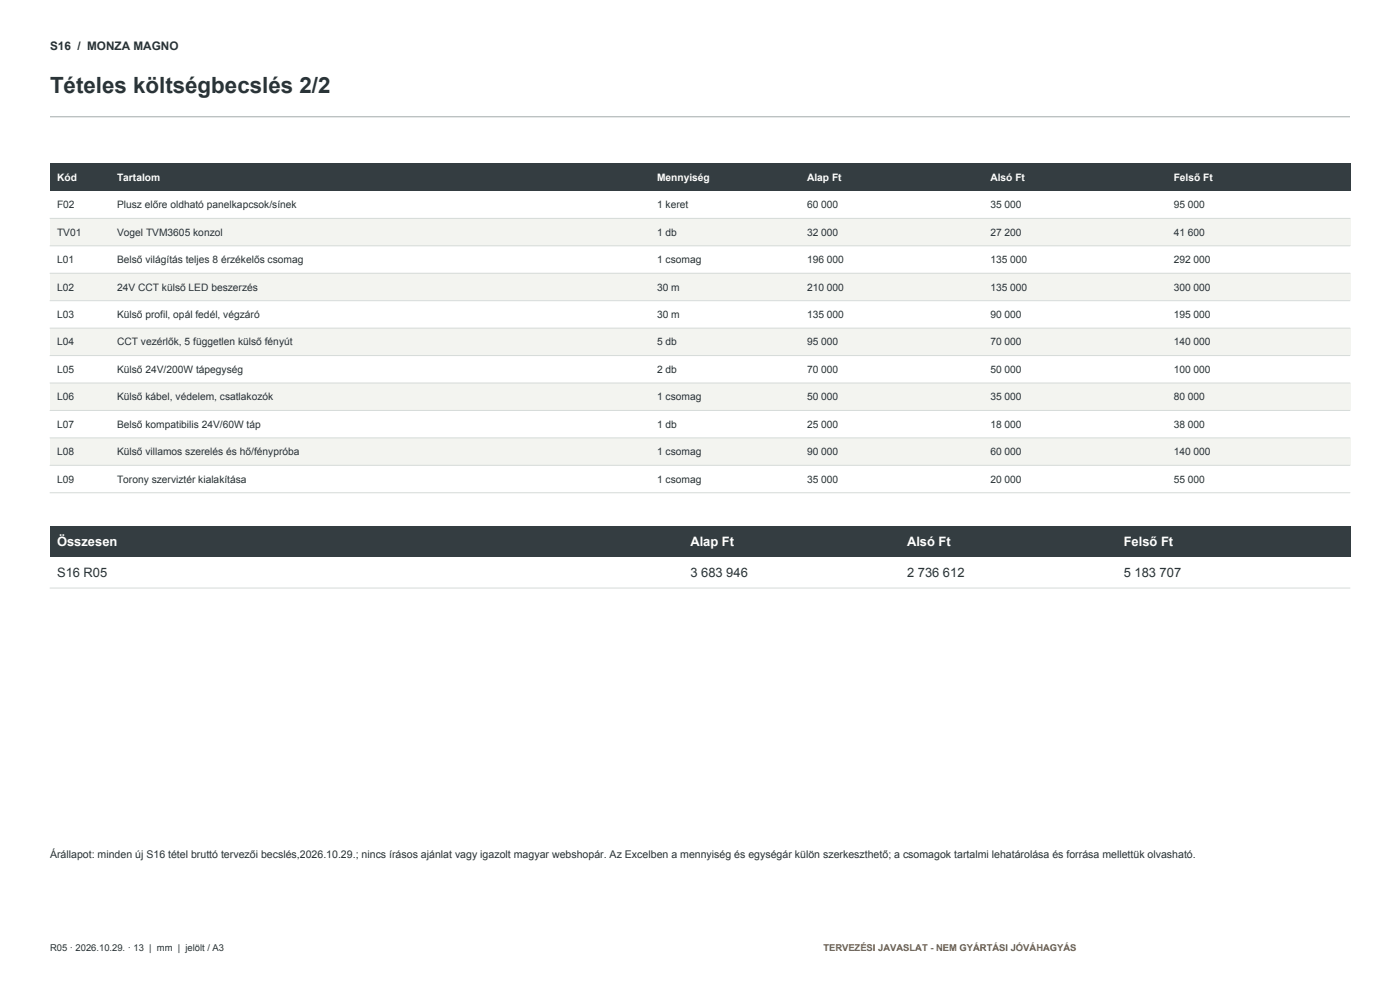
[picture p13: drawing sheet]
<svg xmlns="http://www.w3.org/2000/svg" width="420mm" height="297mm" viewBox="0 0 420 297" stroke-linecap="round" stroke-linejoin="round" font-family="sans-serif">
<defs><g id="words">
<text font-size="6.7" fill="#283236" x="15" y="28">Tételes költségbecslés 2/2</text>
<g font-size="3.9" fill="#fff">
<text x="17.1" y="163.7">Összesen</text>
<text x="207.1" y="163.7">Alap Ft</text>
<text x="272.1" y="163.7">Alsó Ft</text>
<text x="337.1" y="163.7">Felső Ft</text>
</g>
<g font-size="3.9" fill="#283236">
<text x="17.1" y="173">S16 R05</text>
<text x="207.1" y="173">3 683 946</text>
<text x="272.1" y="173">2 736 612</text>
<text x="337.1" y="173">5 183 707</text>
</g>
<text font-size="3.5" fill="#283236" x="15" y="15">S16 / MONZA MAGNO</text>
<text font-size="3.2" fill="#283236" x="15" y="257">Árállapot: minden új S16 tétel bruttó tervezői becslés,2026.10.29.; nincs írásos ajánlat vagy igazolt magyar webshopár. Az Excelben a mennyiség és egységár külön szerkeszthető; a csomagok tartalmi lehatárolása és forrása mellettük olvasható.</text>
<g font-size="3.1" fill="#fff">
<text x="17.1" y="54.2">Kód</text>
<text x="35.1" y="54.2">Tartalom</text>
<text x="197.1" y="54.2">Mennyiség</text>
<text x="242.1" y="54.2">Alap Ft</text>
<text x="297.1" y="54.2">Alsó Ft</text>
<text x="352.1" y="54.2">Felső Ft</text>
</g>
<g font-size="3.1" fill="#283236">
<text x="17.1" y="62.4">F02</text>
<text x="35.1" y="62.4">Plusz előre oldható panelkapcsok/sínek</text>
<text x="197.1" y="62.4">1 keret</text>
<text x="242.1" y="62.4">60 000</text>
<text x="297.1" y="62.4">35 000</text>
<text x="352.1" y="62.4">95 000</text>
<text x="17.1" y="70.6">TV01</text>
<text x="35.1" y="70.6">Vogel TVM3605 konzol</text>
<text x="197.1" y="70.6">1 db</text>
<text x="242.1" y="70.6">32 000</text>
<text x="297.1" y="70.6">27 200</text>
<text x="352.1" y="70.6">41 600</text>
<text x="17.1" y="78.9">L01</text>
<text x="35.1" y="78.9">Belső világítás teljes 8 érzékelős csomag</text>
<text x="197.1" y="78.9">1 csomag</text>
<text x="242.1" y="78.9">196 000</text>
<text x="297.1" y="78.9">135 000</text>
<text x="352.1" y="78.9">292 000</text>
<text x="17.1" y="87.1">L02</text>
<text x="35.1" y="87.1">24V CCT külső LED beszerzés</text>
<text x="197.1" y="87.1">30 m</text>
<text x="242.1" y="87.1">210 000</text>
<text x="297.1" y="87.1">135 000</text>
<text x="352.1" y="87.1">300 000</text>
<text x="17.1" y="95.3">L03</text>
<text x="35.1" y="95.3">Külső profil, opál fedél, végzáró</text>
<text x="197.1" y="95.3">30 m</text>
<text x="242.1" y="95.3">135 000</text>
<text x="297.1" y="95.3">90 000</text>
<text x="352.1" y="95.3">195 000</text>
<text x="17.1" y="103.5">L04</text>
<text x="35.1" y="103.5">CCT vezérlők, 5 független külső fényút</text>
<text x="197.1" y="103.5">5 db</text>
<text x="242.1" y="103.5">95 000</text>
<text x="297.1" y="103.5">70 000</text>
<text x="352.1" y="103.5">140 000</text>
<text x="17.1" y="111.7">L05</text>
<text x="35.1" y="111.7">Külső 24V/200W tápegység</text>
<text x="197.1" y="111.7">2 db</text>
<text x="242.1" y="111.7">70 000</text>
<text x="297.1" y="111.7">50 000</text>
<text x="352.1" y="111.7">100 000</text>
<text x="17.1" y="120">L06</text>
<text x="35.1" y="120">Külső kábel, védelem, csatlakozók</text>
<text x="197.1" y="120">1 csomag</text>
<text x="242.1" y="120">50 000</text>
<text x="297.1" y="120">35 000</text>
<text x="352.1" y="120">80 000</text>
<text x="17.1" y="128.2">L07</text>
<text x="35.1" y="128.2">Belső kompatibilis 24V/60W táp</text>
<text x="197.1" y="128.2">1 db</text>
<text x="242.1" y="128.2">25 000</text>
<text x="297.1" y="128.2">18 000</text>
<text x="352.1" y="128.2">38 000</text>
<text x="17.1" y="136.4">L08</text>
<text x="35.1" y="136.4">Külső villamos szerelés és hő/fénypróba</text>
<text x="197.1" y="136.4">1 csomag</text>
<text x="242.1" y="136.4">90 000</text>
<text x="297.1" y="136.4">60 000</text>
<text x="352.1" y="136.4">140 000</text>
<text x="17.1" y="144.6">L09</text>
<text x="35.1" y="144.6">Torony szerviztér kialakítása</text>
<text x="197.1" y="144.6">1 csomag</text>
<text x="242.1" y="144.6">35 000</text>
<text x="297.1" y="144.6">20 000</text>
<text x="352.1" y="144.6">55 000</text>
</g>
<text font-size="2.8" fill="#283236" x="15" y="285">R05 · 2026.10.29. · 13 | mm | jelölt / A3</text>
<text font-size="2.8" fill="#9b591f" x="247" y="285">TERVEZÉSI JAVASLAT - NEM GYÁRTÁSI JÓVÁHAGYÁS</text>
</g></defs>
<path d="M15 35h390" fill="none" stroke="#a3adad" stroke-width=".3"/>
<path d="M15 49h390v8.2h-390z" fill-rule="evenodd" fill="#343d41"/>
<path d="M15 57.2h390v8.2h-390z" fill-rule="evenodd" fill="#fff"/>
<path d="M15 65.4h390v8.3h-390z" fill-rule="evenodd" fill="#f3f4f0"/>
<path d="M15 73.7h390v8.2h-390z" fill-rule="evenodd" fill="#fff"/>
<path d="M15 81.9h390v8.2h-390z" fill-rule="evenodd" fill="#f3f4f0"/>
<path d="M15 90.1h390v8.2h-390z" fill-rule="evenodd" fill="#fff"/>
<path d="M15 98.3h390v8.3h-390z" fill-rule="evenodd" fill="#f3f4f0"/>
<path d="M15 106.6h390v8.2h-390z" fill-rule="evenodd" fill="#fff"/>
<path d="M15 114.8h390v8.2h-390z" fill-rule="evenodd" fill="#f3f4f0"/>
<path d="M15 123h390v8.2h-390z" fill-rule="evenodd" fill="#fff"/>
<path d="M15 131.2h390v8.3h-390z" fill-rule="evenodd" fill="#f3f4f0"/>
<path d="M15 139.5h390v8.2h-390z" fill-rule="evenodd" fill="#fff"/>
<path d="M15 65.4h390M15 73.7h390M15 81.9h390M15 90.1h390M15 98.3h390M15 106.6h390M15 114.8h390M15 123h390M15 131.2h390M15 139.5h390M15 147.7h390" fill="none" stroke="#d5dad8" stroke-width=".3"/>
<path d="M15 157.7h390v9.3h-390z" fill-rule="evenodd" fill="#343d41"/>
<path d="M15 167h390v9.2h-390z" fill-rule="evenodd" fill="#fff"/>
<path d="M15 176.2h390" fill="none" stroke="#d5dad8" stroke-width=".3"/>
<use href="#words"/>
</svg>
